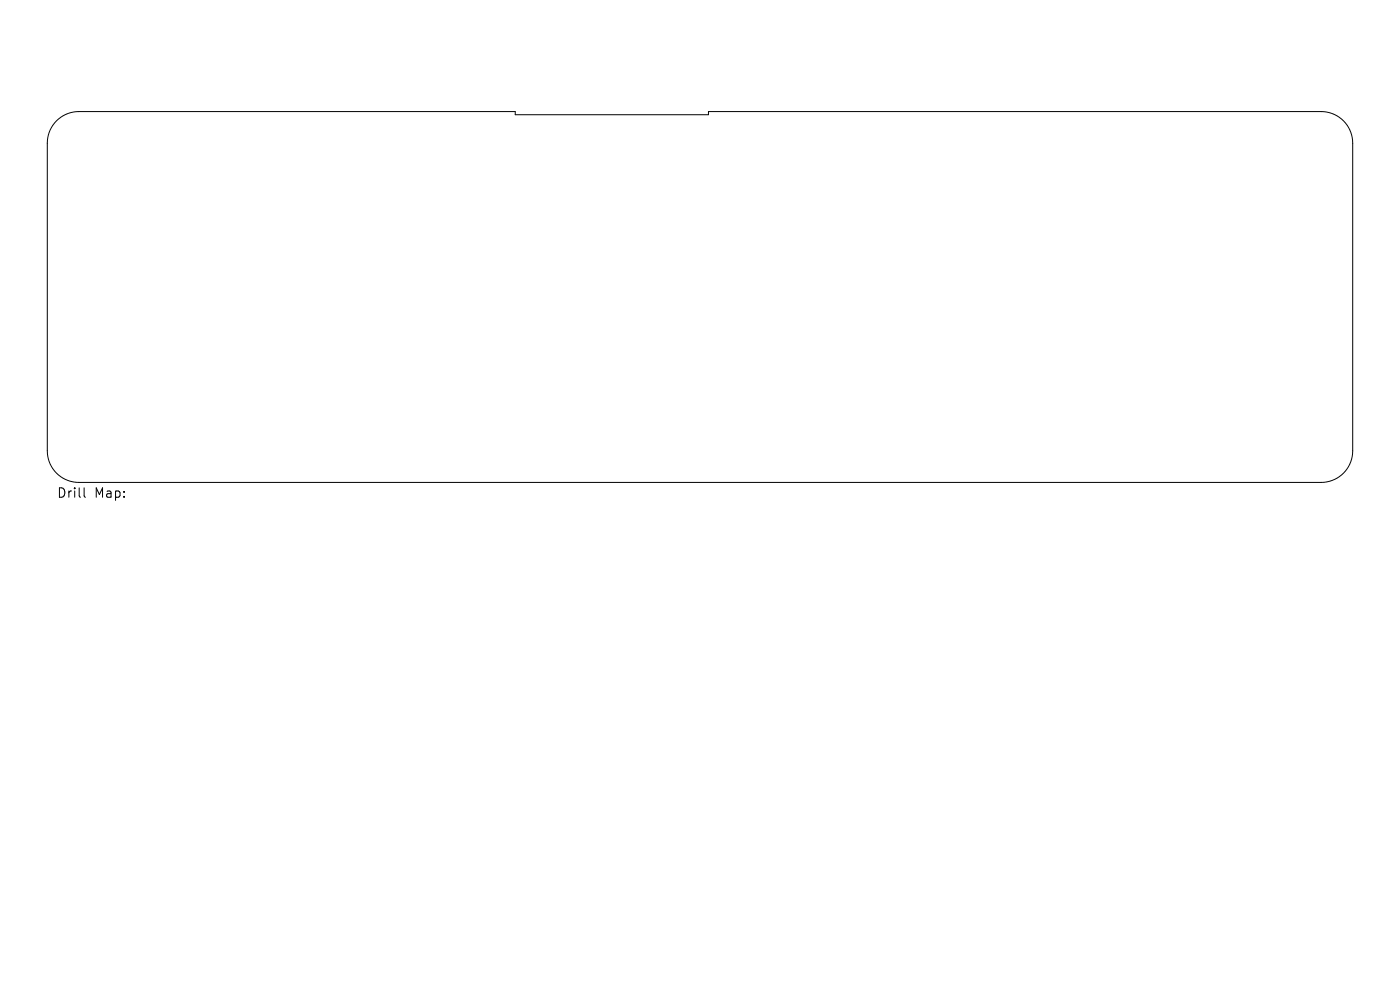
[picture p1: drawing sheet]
<svg xmlns="http://www.w3.org/2000/svg" width="297mm" height="210mm" viewBox="0 0 297 210" stroke-linecap="round" stroke-linejoin="round" font-family="sans-serif">
<defs><g id="words">
<g font-size="2.8">
<text x="12" y="105.9">Drill</text>
<text x="20" y="105.9">Map:</text>
</g>
</g></defs>
<path d="M12 25.6a6.7 6.7 0 0 1 4.7-1.9h92.6v.6h41v-.6h130a6.7 6.7 0 0 1 6.7 6.7v65.2a6.7 6.7 0 0 1-6.7 6.7h-263.6a6.7 6.7 0 0 1-6.7-6.7v-65.2a6.7 6.7 0 0 1 2-4.8zM17.8 103.5v1.7l.3 .3" fill="none" stroke="#000" stroke-width=".21"/>
<use href="#words"/>
</svg>
